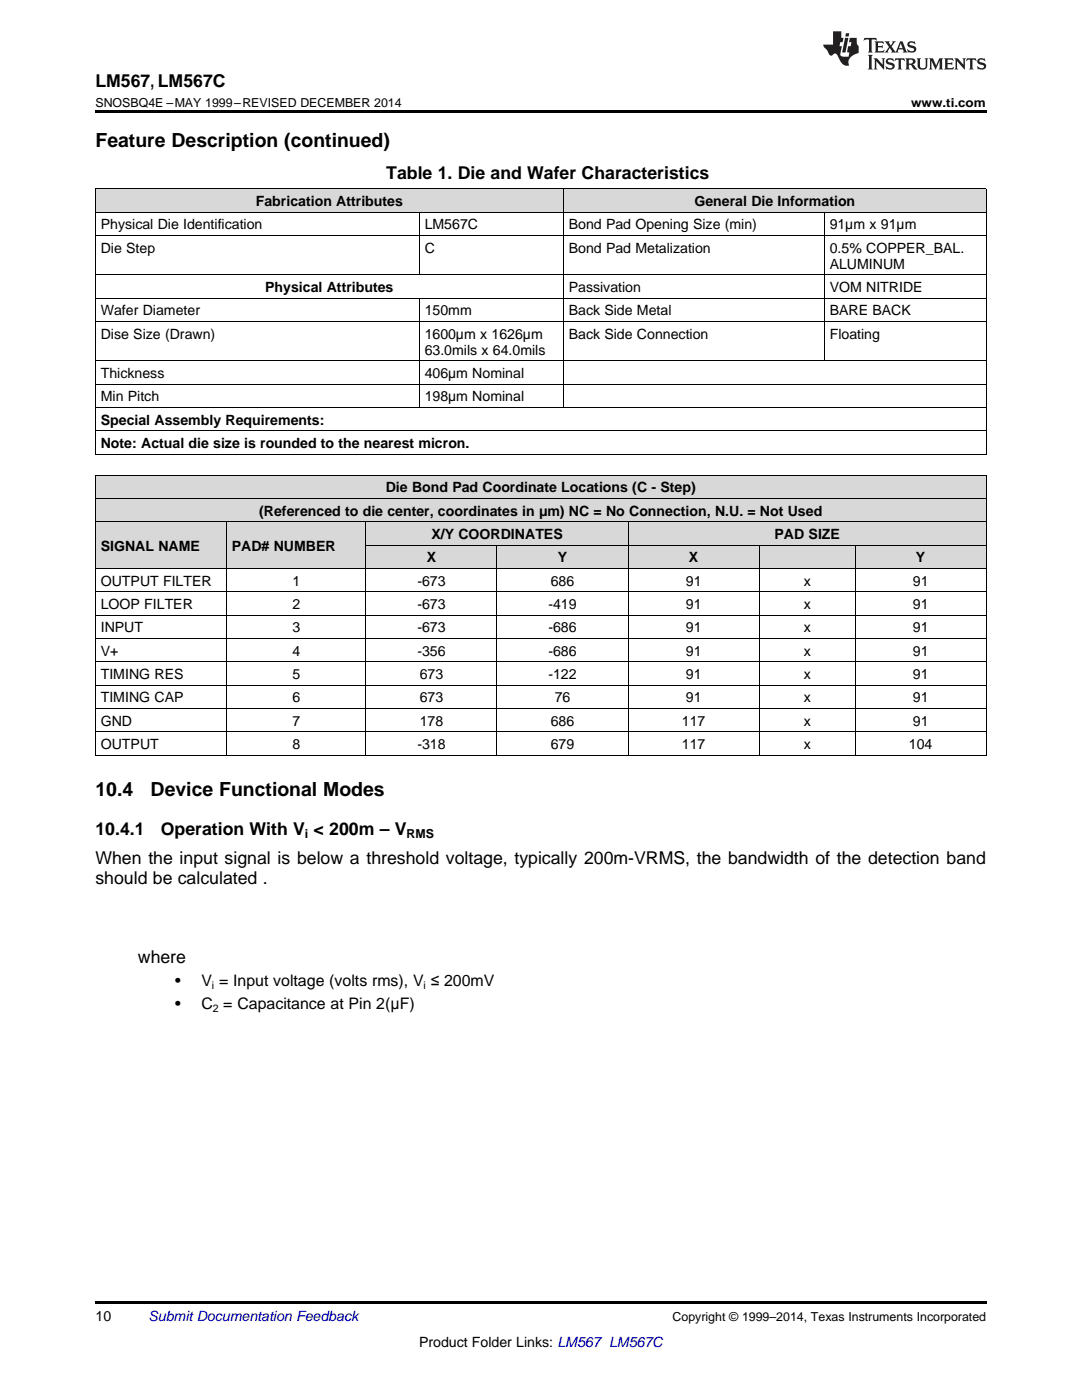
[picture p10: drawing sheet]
<svg xmlns="http://www.w3.org/2000/svg" width="216mm" height="279mm" viewBox="0 0 216 279" stroke-linecap="round" stroke-linejoin="round" font-family="sans-serif">
<defs><g id="words">
<g font-size="3.9">
<text x="19" y="29.3">Feature Description (continued)</text>
<text x="19" y="158.8">10.4</text>
<text x="30.1" y="158.8">Device Functional Modes</text>
</g>
<g font-size="3.5">
<text x="19" y="17.3">LM567, LM567C</text>
<text x="77.1" y="35.6">Table 1. Die and Wafer Characteristics</text>
<text x="19" y="166.5">10.4.1</text>
<text x="32.1" y="166.5">Operation With V &lt; 200m – V</text>
<text x="19" y="172.5">When the input signal is below a threshold voltage, typically 200m-VRMS, the bandwidth of the detection band</text>
<text x="19" y="176.4">should be calculated .</text>
<text x="27.5" y="192.2">where</text>
</g>
<g font-size="3.2">
<text x="34.9" y="196.7">•</text>
<text x="40.2" y="196.7">V = Input voltage (volts rms), V ≤ 200mV</text>
<text x="34.9" y="201.3">•</text>
<text x="40.2" y="201.3">C = Capacitance at Pin 2(μF)</text>
</g>
<g font-size="2.8">
<text x="51" y="41.1">Fabrication Attributes</text>
<text x="138.6" y="41.1">General Die Information</text>
<text x="20.1" y="45.8">Physical Die Identification</text>
<text x="84.7" y="45.8">LM567C</text>
<text x="113.5" y="45.8">Bond Pad Opening Size (min)</text>
<text x="165.6" y="45.8">91µm x 91µm</text>
<text x="20.1" y="50.4">Die Step</text>
<text x="84.7" y="50.4">C</text>
<text x="113.5" y="50.4">Bond Pad Metalization</text>
<text x="165.6" y="50.4">0.5% COPPER_BAL.</text>
<text x="165.6" y="53.6">ALUMINUM</text>
<text x="52.9" y="58.3">Physical Attributes</text>
<text x="113.5" y="58.3">Passivation</text>
<text x="165.6" y="58.3">VOM NITRIDE</text>
<text x="20.1" y="62.9">Wafer Diameter</text>
<text x="84.7" y="62.9">150mm</text>
<text x="113.5" y="62.9">Back Side Metal</text>
<text x="165.6" y="62.9">BARE BACK</text>
<text x="20.1" y="67.6">Dise Size (Drawn)</text>
<text x="84.7" y="67.6">1600µm x 1626µm</text>
<text x="84.7" y="70.8">63.0mils x 64.0mils</text>
<text x="113.5" y="67.6">Back Side Connection</text>
<text x="165.6" y="67.6">Floating</text>
<text x="20.1" y="75.4">Thickness</text>
<text x="84.7" y="75.4">406µm Nominal</text>
<text x="20.1" y="80.1">Min Pitch</text>
<text x="84.7" y="80.1">198µm Nominal</text>
<text x="20.1" y="84.7">Special Assembly Requirements:</text>
<text x="20.1" y="89.4">Note: Actual die size is rounded to the nearest micron.</text>
<text x="77" y="98.2">Die Bond Pad Coordinate Locations</text>
<text x="126.2" y="98.2">(C - Step)</text>
<text x="51.7" y="102.9">(Referenced to die center, coordinates in µm) NC = No</text>
<text x="86.1" y="107.6">X/Y COORDINATES</text>
<text x="125.5" y="102.9">Connection, N.U. =</text>
<text x="151.6" y="102.9">Not Used</text>
<text x="154.6" y="107.6">PAD SIZE</text>
<text x="20.1" y="109.9">SIGNAL NAME</text>
<text x="46.2" y="109.9">PAD# NUMBER</text>
<text x="85.2" y="112.2">X</text>
<text x="111.3" y="112.2">Y</text>
<text x="137.5" y="112.2">X</text>
<text x="182.8" y="112.2">Y</text>
<text x="20.1" y="116.9">OUTPUT FILTER</text>
<text x="58.3" y="116.9">1</text>
<text x="83.3" y="116.9">-673</text>
<text x="109.9" y="116.9">686</text>
<text x="136.9" y="116.9">91</text>
<text x="160.4" y="116.9">x</text>
<text x="182.2" y="116.9">91</text>
<text x="20.1" y="121.5">LOOP FILTER</text>
<text x="58.3" y="121.5">2</text>
<text x="83.3" y="121.5">-673</text>
<text x="109.4" y="121.5">-419</text>
<text x="136.9" y="121.5">91</text>
<text x="160.4" y="121.5">x</text>
<text x="182.2" y="121.5">91</text>
<text x="20.1" y="126.2">INPUT</text>
<text x="20.1" y="130.8">V+</text>
<text x="58.3" y="126.2">3</text>
<text x="58.3" y="130.8">4</text>
<text x="83.3" y="126.2">-673</text>
<text x="83.3" y="130.8">-356</text>
<text x="109.4" y="126.2">-686</text>
<text x="109.4" y="130.8">-686</text>
<text x="136.9" y="126.2">91</text>
<text x="136.9" y="130.8">91</text>
<text x="160.4" y="126.2">x</text>
<text x="160.4" y="130.8">x</text>
<text x="182.2" y="126.2">91</text>
<text x="182.2" y="130.8">91</text>
<text x="20.1" y="135.5">TIMING RES</text>
<text x="58.3" y="135.5">5</text>
<text x="83.7" y="135.5">673</text>
<text x="109.4" y="135.5">-122</text>
<text x="136.9" y="135.5">91</text>
<text x="160.4" y="135.5">x</text>
<text x="182.2" y="135.5">91</text>
<text x="20.1" y="140.2">TIMING CAP</text>
<text x="58.3" y="140.2">6</text>
<text x="83.7" y="140.2">673</text>
<text x="110.7" y="140.2">76</text>
<text x="136.9" y="140.2">91</text>
<text x="160.4" y="140.2">x</text>
<text x="182.2" y="140.2">91</text>
<text x="20.1" y="144.8">GND</text>
<text x="20.1" y="149.5">OUTPUT</text>
<text x="58.3" y="144.8">7</text>
<text x="58.3" y="149.5">8</text>
<text x="83.3" y="149.5">-318</text>
<text x="83.7" y="144.8">178</text>
<text x="109.9" y="144.8">686</text>
<text x="109.9" y="149.5">679</text>
<text x="136.1" y="144.8">117</text>
<text x="136.1" y="149.5">117</text>
<text x="160.4" y="144.8">x</text>
<text x="160.4" y="149.5">x</text>
<text x="181.4" y="149.5">104</text>
<text x="182.2" y="144.8">91</text>
<text x="19" y="263.6">10</text>
<text x="83.6" y="268.9">Product Folder Links: LM567 LM567C</text>
</g>
<text font-size="2.8" fill="#0000c8" x="29.6" y="263.6">Submit Documentation Feedback</text>
<g font-size="2.5">
<text x="19" y="21.4">SNOSBQ4E –MAY 1999–REVISED DECEMBER 2014</text>
<text x="181.8" y="21.4">www.ti.com</text>
<text x="60.9" y="167.3">i</text>
<text x="81.1" y="167.3">RMS</text>
<text x="134.2" y="263.6">Copyright © 1999–2014, Texas Instruments Incorporated</text>
</g>
<g font-size="2.1">
<text x="42.3" y="197.4">i</text>
<text x="84.5" y="197.4">i</text>
<text x="42.4" y="202">2</text>
</g>
</g></defs>
<g fill="#d8d8d8">
<path d="M19 104.2h26.2v9.3h-26.2z"/>
<path d="M45.2 104.2h27.9v9.3h-27.9z"/>
<path d="M73.1 108.8h26.1v4.7h-26.1z"/>
<path d="M99.2 108.8h26.2v4.7h-26.2z"/>
<path d="M125.4 108.8h26.1v4.7h-26.1z"/>
<path d="M151.5 108.8h19.2v4.7h-19.2z"/>
<path d="M170.7 108.8h26.1v4.7h-26.1z"/>
<path d="M73.1 104.2h26.1v4.6h-26.1z"/>
<path d="M99.2 104.2h26.2v4.6h-26.2z"/>
<path d="M125.4 104.2h26.1v4.6h-26.1z"/>
<path d="M151.5 104.2h19.2v4.6h-19.2z"/>
<path d="M170.7 104.2h26.1v4.6h-26.1z"/>
<path d="M19 99.5h26.2v4.7h-26.2z"/>
<path d="M45.2 99.5h27.9v4.7h-27.9z"/>
<path d="M73.1 99.5h26.1v4.7h-26.1z"/>
<path d="M99.2 99.5h26.2v4.7h-26.2z"/>
<path d="M125.4 99.5h26.1v4.7h-26.1z"/>
<path d="M151.5 99.5h19.2v4.7h-19.2z"/>
<path d="M170.7 99.5h26.1v4.7h-26.1z"/>
<path d="M19 94.9h26.2v4.6h-26.2z"/>
<path d="M45.2 94.9h27.9v4.6h-27.9z"/>
<path d="M73.1 94.9h26.1v4.6h-26.1z"/>
<path d="M99.2 94.9h26.2v4.6h-26.2z"/>
<path d="M125.4 94.9h26.1v4.6h-26.1z"/>
<path d="M151.5 94.9h19.2v4.6h-19.2z"/>
<path d="M170.7 94.9h26.1v4.6h-26.1z"/>
<path d="M19 37.7h64.7v4.7h-64.7z"/>
<path d="M83.7 37.7h28.7v4.7h-28.7z"/>
<path d="M112.4 37.7h52.1v4.7h-52.1z"/>
<path d="M164.5 37.7h32.3v4.7h-32.3z"/>
</g>
<path d="M19 22h177.8v.5h-177.8zM19 150.7h.2zM73 150.7h.1zM99.1 150.7h.1zM125.3 150.7h.1zM151.4 150.7h.1zM170.6 150.7h.1zM196.7 150.7h.1zM19 259.7h177.8v.5h-177.8z" fill="#000"/>
<g fill="none" stroke="#000" stroke-width=".2">
<path d="M19 37.7h177.8M19.1 37.7v53M112.4 37.7v43.7M196.8 37.7v53M19 59.5h177.8M19 54.8h177.8M19 47h177.8M19 42.4h177.8M83.6 42.4v12.5M83.6 59.5v21.9M164.4 42.4v29.6M19 76.6h177.8"/>
<path d="M19 72h177.8M19 64.2h177.8M19 99.5h177.8M19 94.8h177.8M19 90.6h177.8M19 86h177.8M19 81.3h177.8M19.1 94.8v55.9M196.8 94.8v55.9M19 118.1h177.8M19 113.4h177.8M19 104.1h177.8"/>
<path d="M45.1 104.1v46.6M73 104.1v46.6M73.1 108.8h123.7M99.1 108.8v41.9M125.3 104.1v46.6M151.5 108.8v41.9M170.6 108.8v41.9M19 136.7h177.8M19 132.1h177.8M19 127.4h177.8M19 122.7h177.8M19 150.7h177.8"/>
<path d="M19 146h177.8M19 141.4h177.8"/>
</g>
<g fill="#231f20">
<path d="M172.5 7.6l-.1 .5 .4-.2h.6v.1v2.1l-.2 .4h.9l-.2-.4v-2.1l.1-.1h.5l.5 .2-.2-.5zM174.5 8.3l.2 .3v1.5l-.2 .4h1.8l.2-.6a1.04 1.04 0 0 1-1.3 .2v-.7h.6l.3 .2v-.6l-.3 .2h-.6v-.6l.8-.1 .4 .3-.2-.5zM176.5 8.3l.9 1.1-.9 1.1h.8l-.2-.2 .4-.7 .5 .7-.2 .2h1.5l-.2-.2 .2-.4h.9l.1 .4-.2 .2h1l-.3-.3-.7-1.9h-.5l-.9 2-.8-1 .9-1h-.8l.1 .3-.4 .5-.3-.6 .1-.2zM179.7 8.6l.4 1h-.7zM181.3 8.4a.63 .63 0 0 0-.2 .7 .63 .63 0 0 0 .6 .4l.6 .2 .1 .2a.75 .75 0 0 1-.7 .4 .75 .75 0 0 1-.6-.5l.1 .7 .1-.1a1.11 1.11 0 0 0 1.5-.6 1.13 1.13 0 0 0-1.2-.8l-.1-.4a1.04 1.04 0 0 1 1.2 .2l-.2-.5-.2 .1-.4-.2zM173.2 10.9l.2 .4v2.2l-.2 .4h1l-.3-.4v-2.2l.3-.4zM174.3 11.6l.3 .4v1.5l-.3 .4h.8l-.2-.4v-1.3l1.5 1.7v-1.9l.2-.4h-.7l.2 .4v.9l-1.1-1.3zM177 11.8a.62 .62 0 0 0-.2 .7 .62 .62 0 0 0 .6 .4l.6 .1 .1 .3a.76 .76 0 0 1-.7 .3 .76 .76 0 0 1-.7-.4l.2 .7 .1-.1a1.11 1.11 0 0 0 1.5-.6 1.13 1.13 0 0 0-1.2-.8l-.1-.4a1.04 1.04 0 0 1 1.2 .2l-.2-.6-.2 .1-.5-.1zM178.7 11.6l-.2 .6a.61 .61 0 0 1 .8-.3v1.6l-.2 .4h.9l-.2-.4v-1.6a.63 .63 0 0 1 .7 .3l-.1-.6zM180.6 11.6l.3 .4v1.5l-.3 .4h1l-.2-.2-.1-.8 .6 .2a.76 .76 0 0 0 1.2 .7l-1-1a.58 .58 0 0 0 .6-.5 .58 .58 0 0 0-.5-.6zM181.4 11.9h.1a.45 .45 0 0 1 .5 .1 .45 .45 0 0 1 .1 .5l-.8 .2zM182.9 11.6l.2 .2a2.17 2.17 0 0 0 .3 1.9 .99 .99 0 0 0 1.6-.6v-1.1l.2-.4h-.7l.2 .2a1.92 1.92 0 0 1-.2 1.8 .6 .6 0 0 1-.9-.5v-1.1l.2-.4zM185.4 11.6l.2 .4v1.5l-.2 .4h.7l-.2-.4v-1.4l.8 1.8 .8-1.8v1.4l-.2 .4h.9l-.2-.4v-1.5l.2-.4h-.8l-.6 1.5-.6-1.5zM188.4 11.6l.2 .4v1.5l-.2 .4h1.8l.1-.6a1.04 1.04 0 0 1-1.2 .1v-.6h.5l.4 .2v-.6l-.4 .2h-.5v-.7h.8l.3 .3-.1-.6zM190.5 11.6l.2 .4v1.5l-.2 .4h.7l-.2-.4v-1.3l1.5 1.7v-1.9l.2-.4h-.7l.2 .4v.9l-1.1-1.3zM192.9 11.6l-.1 .6a.61 .61 0 0 1 .7-.3l.1 1.6-.3 .4h1l-.3-.4 .1-1.6a.63 .63 0 0 1 .7 .3l-.1-.6zM195.2 11.8a.62 .62 0 0 0-.2 .7 .62 .62 0 0 0 .6 .4l.6 .1 .1 .3a.76 .76 0 0 1-.7 .3 .76 .76 0 0 1-.6-.4l.1 .7 .1-.1a1.11 1.11 0 0 0 1.6-.6 1.13 1.13 0 0 0-1.3-.8l-.1-.4a1.04 1.04 0 0 1 1.2 .2l-.1-.6-.2 .1-.5-.1z"/>
<path d="M166.2 6.3v2.6h-1.9v.4l.8 .9a.91 .91 0 0 0 1 .8 .56 .56 0 0 1 .5-.3 .56 .56 0 0 1 .5 .3l.4 .8a1.53 1.53 0 0 0 1.9 1.2 1.54 1.54 0 0 1 1-2.1l.9-.3v-1.4a1.52 1.52 0 0 1-.4-1.6h-1.3l-.2 .8h.5l-.2 .8h-.5l-.1 1v.2l.4 .1-.2 .8a1.93 1.93 0 0 1-1.6-.3l.3-1.8h-.5l.2-.8h.4l.2-.8h-.4v-1.3zM168.6 7.6l-.6 2.9h.7l.6-2.9zM168.8 6.6l-.1 .7h.6l.2-.7z"/>
</g>
<use href="#words"/>
</svg>
